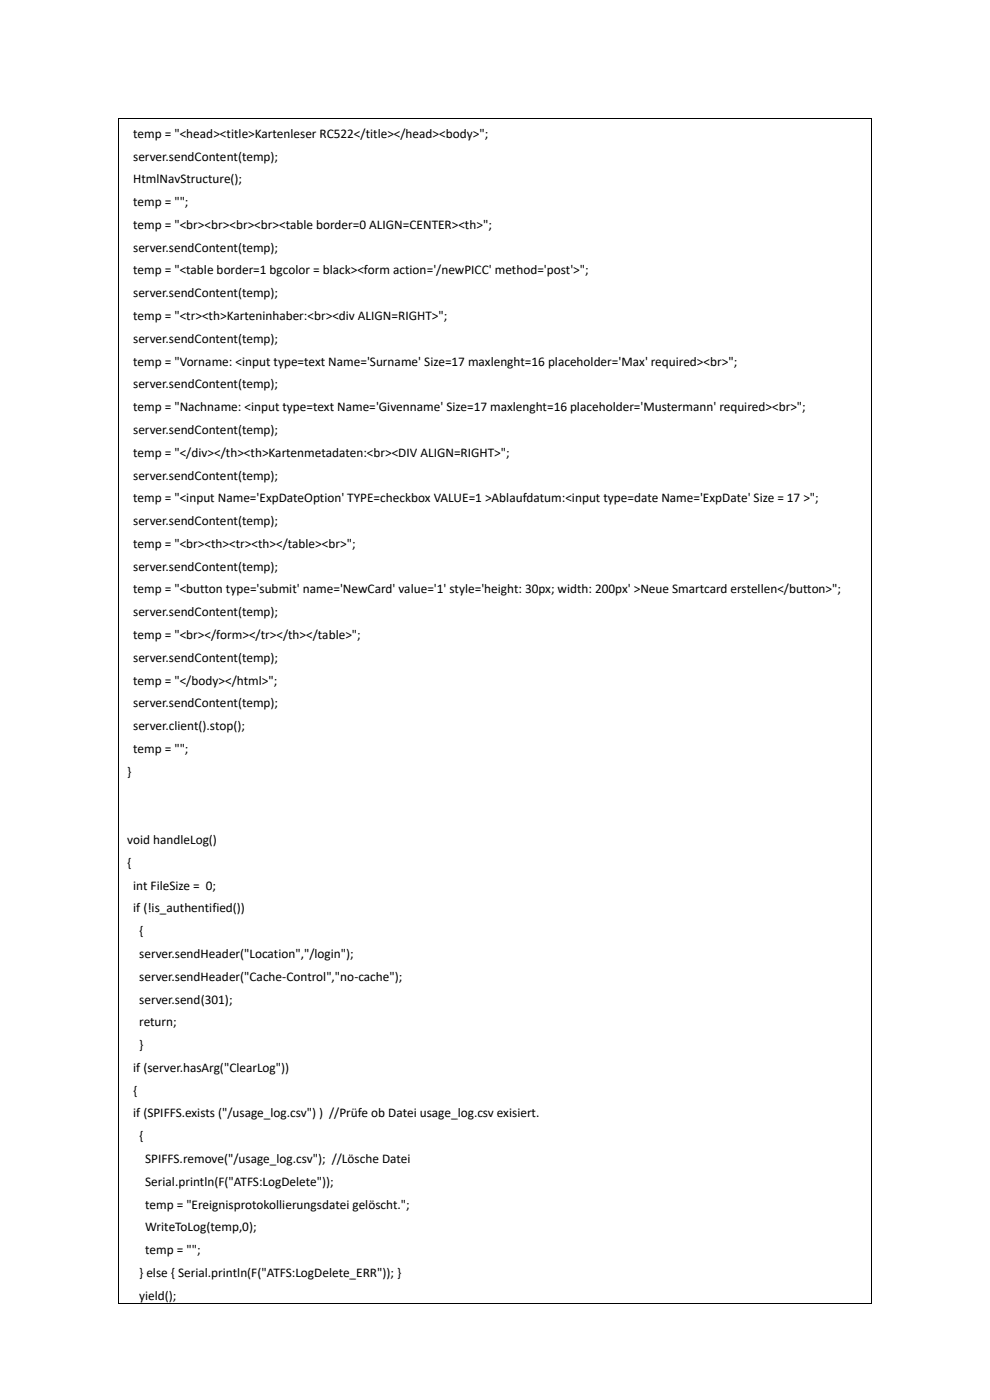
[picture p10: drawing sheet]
<svg xmlns="http://www.w3.org/2000/svg" width="210mm" height="297mm" viewBox="0 0 210 297" stroke-linecap="round" stroke-linejoin="round" font-family="sans-serif">
<defs><g id="words">
<g font-size="2.8">
<text x="28.3" y="29.2">temp = &quot;&lt;head&gt;&lt;title&gt;Kartenleser RC522&lt;/title&gt;&lt;/head&gt;&lt;body&gt;&quot;;</text>
<text x="28.3" y="34.1">server.sendContent(temp);</text>
<text x="28.3" y="38.9">HtmlNavStructure();</text>
<text x="28.3" y="43.7">temp = &quot;&quot;;</text>
<text x="28.3" y="53.4">server.sendContent(temp);</text>
<text x="28.3" y="48.6">temp = &quot;&lt;br&gt;&lt;br&gt;&lt;br&gt;&lt;br&gt;&lt;table border=0 ALIGN=CENTER&gt;&lt;th&gt;&quot;;</text>
<text x="28.3" y="58.2">temp = &quot;&lt;table border=1 bgcolor = black&gt;&lt;form action='/newPICC' method='post'&gt;&quot;;</text>
<text x="28.3" y="63.1">server.sendContent(temp);</text>
<text x="28.3" y="67.9">temp = &quot;&lt;tr&gt;&lt;th&gt;Karteninhaber:&lt;br&gt;&lt;div ALIGN=RIGHT&gt;&quot;;</text>
<text x="28.3" y="72.7">server.sendContent(temp);</text>
<text x="28.3" y="77.6">temp = &quot;Vorname: &lt;input type=text Name='Surname' Size=17 maxlenght=16 placeholder='Max' required&gt;&lt;br&gt;&quot;;</text>
<text x="28.3" y="82.4">server.sendContent(temp);</text>
<text x="28.3" y="87.2">temp = &quot;Nachname: &lt;input type=text Name='Givenname' Size=17 maxlenght=16 placeholder='Mustermann' required&gt;&lt;br&gt;&quot;;</text>
<text x="28.3" y="92.1">server.sendContent(temp);</text>
<text x="28.3" y="96.9">temp = &quot;&lt;/div&gt;&lt;/th&gt;&lt;th&gt;Kartenmetadaten:&lt;br&gt;&lt;DIV ALIGN=RIGHT&gt;&quot;;</text>
<text x="28.3" y="101.7">server.sendContent(temp);</text>
<text x="28.3" y="106.6">temp = &quot;&lt;input Name='ExpDateOption' TYPE=checkbox VALUE=1 &gt;Ablaufdatum:&lt;input type=date Name='ExpDate' Size = 17 &gt;&quot;;</text>
<text x="28.3" y="111.4">server.sendContent(temp);</text>
<text x="28.3" y="116.2">temp = &quot;&lt;br&gt;&lt;th&gt;&lt;tr&gt;&lt;th&gt;&lt;/table&gt;&lt;br&gt;&quot;;</text>
<text x="28.3" y="121.1">server.sendContent(temp);</text>
<text x="28.3" y="125.9">temp = &quot;&lt;button type='submit' name='NewCard' value='1' style='height: 30px; width: 200px' &gt;Neue Smartcard erstellen&lt;/button&gt;&quot;;</text>
<text x="28.3" y="130.7">server.sendContent(temp);</text>
<text x="28.3" y="135.6">temp = &quot;&lt;br&gt;&lt;/form&gt;&lt;/tr&gt;&lt;/th&gt;&lt;/table&gt;&quot;;</text>
<text x="28.3" y="140.4">server.sendContent(temp);</text>
<text x="28.3" y="145.2">temp = &quot;&lt;/body&gt;&lt;/html&gt;&quot;;</text>
<text x="28.3" y="150.1">server.sendContent(temp);</text>
<text x="28.3" y="154.9">server.client().stop();</text>
<text x="28.3" y="159.7">temp = &quot;&quot;;</text>
<text x="27" y="164.5">}</text>
<text x="27" y="179">void handleLog()</text>
<text x="27" y="183.9">{</text>
<text x="28.3" y="188.7">int FileSize = 0;</text>
<text x="28.3" y="193.5">if (!is_authentified())</text>
<text x="29.5" y="203.2">server.sendHeader(&quot;Location&quot;,&quot;/login&quot;);</text>
<text x="29.5" y="198.4">{</text>
<text x="29.5" y="208">server.sendHeader(&quot;Cache-Control&quot;,&quot;no-cache&quot;);</text>
<text x="29.5" y="212.9">server.send(301);</text>
<text x="29.5" y="217.7">return;</text>
<text x="28.3" y="227.4">if (server.hasArg(&quot;ClearLog&quot;))</text>
<text x="29.5" y="222.5">}</text>
<text x="28.3" y="232.2">{</text>
<text x="28.3" y="237">if (SPIFFS.exists (&quot;/usage_log.csv&quot;) ) //Prüfe ob Datei usage_log.csv exisiert.</text>
<text x="29.5" y="241.9">{</text>
<text x="30.8" y="246.7">SPIFFS.remove(&quot;/usage_log.csv&quot;); //Lösche Datei</text>
<text x="30.8" y="251.5">Serial.println(F(&quot;ATFS:LogDelete&quot;));</text>
<text x="30.8" y="256.4">temp = &quot;Ereignisprotokollierungsdatei gelöscht.&quot;;</text>
<text x="30.8" y="261.2">WriteToLog(temp,0);</text>
<text x="30.8" y="266">temp = &quot;&quot;;</text>
<text x="29.5" y="270.9">} else { Serial.println(F(&quot;ATFS:LogDelete_ERR&quot;)); }</text>
<text x="29.5" y="275.7">yield();</text>
</g>
</g></defs>
<g fill="#000">
<path d="M25 25h.2v.2h-.2z" fill-rule="evenodd"/>
<path d="M25 25h.2v.2h-.2z" fill-rule="evenodd"/>
<path d="M184.8 25h.2v.2h-.2z" fill-rule="evenodd"/>
<path d="M184.8 25h.2v.2h-.2z" fill-rule="evenodd"/>
<path d="M25 276.5h.2v.2h-.2z" fill-rule="evenodd"/>
<path d="M25 276.5h.2v.2h-.2z" fill-rule="evenodd"/>
<path d="M184.8 276.5h.2v.2h-.2z" fill-rule="evenodd"/>
<path d="M184.8 276.5h.2v.2h-.2z" fill-rule="evenodd"/>
</g>
<path d="M25.1 25.2v251.3M25.2 25.1h159.6M184.9 25.2v251.3M25.2 276.6h159.6" fill="none" stroke="#000" stroke-width=".21"/>
<use href="#words"/>
</svg>
